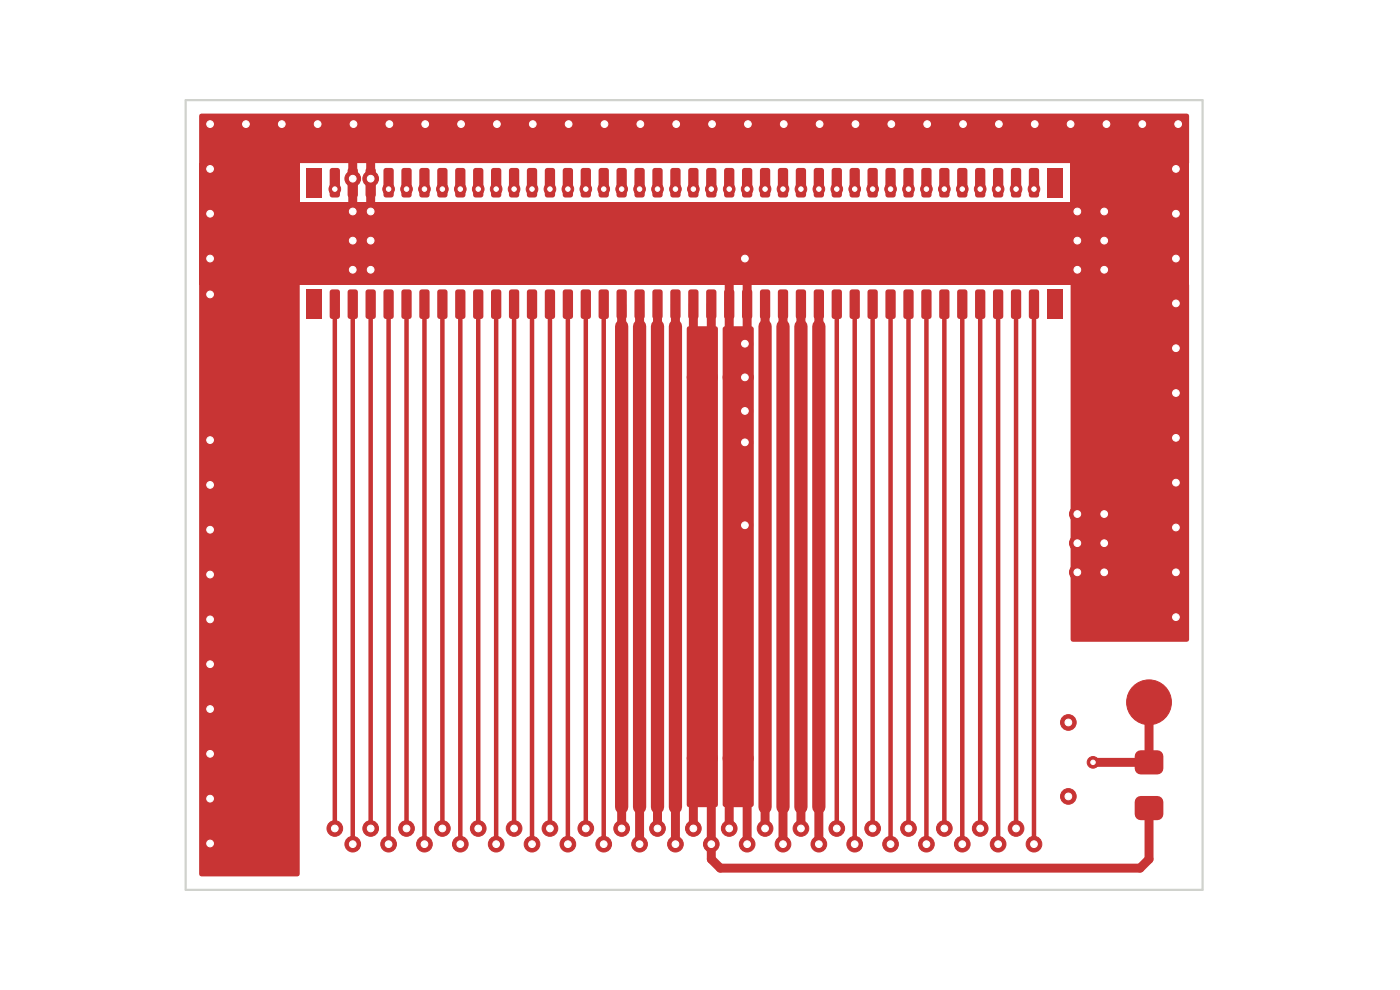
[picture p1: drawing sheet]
<svg xmlns="http://www.w3.org/2000/svg" width="297mm" height="210mm" viewBox="0 0 297 210" stroke-linecap="round" stroke-linejoin="round" font-family="sans-serif">
<g fill="#c83434">
<path d="M70.1 35.8l.4-.2h1.1a.55 .55 0 0 1 .5 .6v5.2a.55 .55 0 0 1-.5 .5h-1.1a.55 .55 0 0 1-.6-.5v-5.2z"/>
<path d="M70.1 61.6l.4-.2h1.1a.55 .55 0 0 1 .5 .5v5.2a.55 .55 0 0 1-.5 .6h-1.1a.55 .55 0 0 1-.6-.6v-5.2z"/>
<path d="M73.9 35.8l.4-.2h1.1a.55 .55 0 0 1 .5 .6v5.2a.55 .55 0 0 1-.5 .5h-1.1a.55 .55 0 0 1-.6-.5v-5.2z"/>
<path d="M73.9 61.6l.4-.2h1.1a.55 .55 0 0 1 .5 .5v5.2a.55 .55 0 0 1-.5 .6h-1.1a.55 .55 0 0 1-.6-.6v-5.2z"/>
<path d="M77.7 35.8l.4-.2h1.1a.55 .55 0 0 1 .5 .6v5.2a.55 .55 0 0 1-.5 .5h-1.1a.55 .55 0 0 1-.6-.5v-5.2z"/>
<path d="M77.7 61.6l.4-.2h1.1a.55 .55 0 0 1 .5 .5v5.2a.55 .55 0 0 1-.5 .6h-1.1a.55 .55 0 0 1-.6-.6v-5.2z"/>
<path d="M81.5 35.8l.4-.2h1.1a.55 .55 0 0 1 .5 .6v5.2a.55 .55 0 0 1-.5 .5h-1.1a.55 .55 0 0 1-.6-.5v-5.2z"/>
<path d="M81.5 61.6l.4-.2h1.1a.55 .55 0 0 1 .5 .5v5.2a.55 .55 0 0 1-.5 .6h-1.1a.55 .55 0 0 1-.6-.6v-5.2z"/>
<path d="M85.3 35.8l.4-.2h1.1a.55 .55 0 0 1 .5 .6v5.2a.55 .55 0 0 1-.5 .5h-1.1a.55 .55 0 0 1-.6-.5v-5.2z"/>
<path d="M85.3 61.6l.4-.2h1.1a.55 .55 0 0 1 .5 .5v5.2a.55 .55 0 0 1-.5 .6h-1.1a.55 .55 0 0 1-.6-.6v-5.2z"/>
<path d="M89.1 35.8l.4-.2h1.1a.55 .55 0 0 1 .5 .6v5.2a.55 .55 0 0 1-.5 .5h-1.1a.55 .55 0 0 1-.5-.5v-5.2z"/>
<path d="M89.1 61.6l.4-.2h1.1a.55 .55 0 0 1 .5 .5v5.2a.55 .55 0 0 1-.5 .6h-1.1a.55 .55 0 0 1-.5-.6v-5.2z"/>
<path d="M92.9 35.8l.4-.2h1.1a.55 .55 0 0 1 .5 .6v5.2a.55 .55 0 0 1-.5 .5h-1.1a.55 .55 0 0 1-.5-.5v-5.2z"/>
<path d="M92.9 61.6l.4-.2h1.1a.55 .55 0 0 1 .5 .5v5.2a.55 .55 0 0 1-.5 .6h-1.1a.55 .55 0 0 1-.5-.6v-5.2z"/>
<path d="M96.7 35.8l.4-.2h1.1a.55 .55 0 0 1 .5 .6v5.2a.55 .55 0 0 1-.5 .5h-1.1a.55 .55 0 0 1-.5-.5v-5.2z"/>
<path d="M96.7 61.6l.4-.2h1.1a.55 .55 0 0 1 .5 .5v5.2a.55 .55 0 0 1-.5 .6h-1.1a.55 .55 0 0 1-.5-.6v-5.2z"/>
<path d="M100.5 35.8l.4-.2h1.1a.55 .55 0 0 1 .5 .6v5.2a.55 .55 0 0 1-.5 .5h-1.1a.55 .55 0 0 1-.5-.5v-5.2z"/>
<path d="M100.5 61.6l.4-.2h1.1a.55 .55 0 0 1 .5 .5v5.2a.55 .55 0 0 1-.5 .6h-1.1a.55 .55 0 0 1-.5-.6v-5.2z"/>
<path d="M104.3 35.8l.4-.2h1.1a.55 .55 0 0 1 .6 .6v5.2a.55 .55 0 0 1-.6 .5h-1.1a.55 .55 0 0 1-.5-.5v-5.2z"/>
<path d="M104.3 61.6l.4-.2h1.1a.55 .55 0 0 1 .6 .5v5.2a.55 .55 0 0 1-.6 .6h-1.1a.55 .55 0 0 1-.5-.6v-5.2z"/>
<path d="M108.1 35.8l.4-.2h1.1a.55 .55 0 0 1 .6 .6v5.2a.55 .55 0 0 1-.6 .5h-1.1a.55 .55 0 0 1-.5-.5v-5.2z"/>
<path d="M108.1 61.6l.4-.2h1.1a.55 .55 0 0 1 .6 .5v5.2a.55 .55 0 0 1-.6 .6h-1.1a.55 .55 0 0 1-.5-.6v-5.2z"/>
<path d="M111.9 35.8l.4-.2h1.1a.55 .55 0 0 1 .6 .6v5.2a.55 .55 0 0 1-.6 .5h-1.1a.55 .55 0 0 1-.5-.5v-5.2z"/>
<path d="M111.9 61.6l.4-.2h1.1a.55 .55 0 0 1 .6 .5v5.2a.55 .55 0 0 1-.6 .6h-1.1a.55 .55 0 0 1-.5-.6v-5.2z"/>
<path d="M115.7 35.8l.4-.2h1.1a.55 .55 0 0 1 .6 .6v5.2a.55 .55 0 0 1-.6 .5h-1.1a.55 .55 0 0 1-.5-.5v-5.2z"/>
<path d="M115.7 61.6l.4-.2h1.1a.55 .55 0 0 1 .6 .5v5.2a.55 .55 0 0 1-.6 .6h-1.1a.55 .55 0 0 1-.5-.6v-5.2z"/>
<path d="M119.5 35.8l.4-.2h1.1a.55 .55 0 0 1 .6 .6v5.2a.55 .55 0 0 1-.6 .5h-1.1a.55 .55 0 0 1-.5-.5v-5.2z"/>
<path d="M119.5 61.6l.4-.2h1.1a.55 .55 0 0 1 .6 .5v5.2a.55 .55 0 0 1-.6 .6h-1.1a.55 .55 0 0 1-.5-.6v-5.2z"/>
<path d="M123.3 35.8l.4-.2h1.1a.55 .55 0 0 1 .6 .6v5.2a.55 .55 0 0 1-.6 .5h-1.1a.55 .55 0 0 1-.5-.5v-5.2z"/>
<path d="M123.3 61.6l.4-.2h1.1a.55 .55 0 0 1 .6 .5v5.2a.55 .55 0 0 1-.6 .6h-1.1a.55 .55 0 0 1-.5-.6v-5.2z"/>
<path d="M127.1 35.8l.4-.2h1.1a.55 .55 0 0 1 .6 .6v5.2a.55 .55 0 0 1-.6 .5h-1.1a.55 .55 0 0 1-.5-.5v-5.2z"/>
<path d="M127.1 61.6l.4-.2h1.1a.55 .55 0 0 1 .6 .5v5.2a.55 .55 0 0 1-.6 .6h-1.1a.55 .55 0 0 1-.5-.6v-5.2z"/>
<path d="M130.9 35.8l.4-.2h1.1a.55 .55 0 0 1 .6 .6v5.2a.55 .55 0 0 1-.6 .5h-1.1a.55 .55 0 0 1-.5-.5v-5.2z"/>
<path d="M130.9 61.6l.4-.2h1.1a.55 .55 0 0 1 .6 .5v5.2a.55 .55 0 0 1-.6 .6h-1.1a.55 .55 0 0 1-.5-.6v-5.2z"/>
<path d="M134.8 35.8l.3-.2h1.1a.55 .55 0 0 1 .6 .6v5.2a.55 .55 0 0 1-.6 .5h-1.1a.55 .55 0 0 1-.5-.5v-5.2z"/>
<path d="M134.8 61.6l.3-.2h1.1a.55 .55 0 0 1 .6 .5v5.2a.55 .55 0 0 1-.6 .6h-1.1a.55 .55 0 0 1-.5-.6v-5.2z"/>
<path d="M138.6 35.8l.3-.2h1.1a.55 .55 0 0 1 .6 .6v5.2a.55 .55 0 0 1-.6 .5h-1.1a.55 .55 0 0 1-.5-.5v-5.2z"/>
<path d="M138.6 61.6l.3-.2h1.1a.55 .55 0 0 1 .6 .5v5.2a.55 .55 0 0 1-.6 .6h-1.1a.55 .55 0 0 1-.5-.6v-5.2z"/>
<path d="M142.4 35.8l.3-.2h1.1a.55 .55 0 0 1 .6 .6v5.2a.55 .55 0 0 1-.6 .5h-1.1a.55 .55 0 0 1-.5-.5v-5.2z"/>
<path d="M142.4 61.6l.3-.2h1.1a.55 .55 0 0 1 .6 .5v5.2a.55 .55 0 0 1-.6 .6h-1.1a.55 .55 0 0 1-.5-.6v-5.2z"/>
<path d="M146.2 35.8l.3-.2h1.1a.55 .55 0 0 1 .6 .6v5.2a.55 .55 0 0 1-.6 .5h-1.1a.55 .55 0 0 1-.5-.5v-5.2z"/>
<path d="M146.2 61.6l.3-.2h1.1a.55 .55 0 0 1 .6 .5v5.2a.55 .55 0 0 1-.6 .6h-1.1a.55 .55 0 0 1-.5-.6v-5.2z"/>
<path d="M150 35.8l.3-.2h1.1a.55 .55 0 0 1 .6 .6v5.2a.55 .55 0 0 1-.6 .5h-1.1a.55 .55 0 0 1-.5-.5v-5.2z"/>
<path d="M150 61.6l.3-.2h1.1a.55 .55 0 0 1 .6 .5v5.2a.55 .55 0 0 1-.6 .6h-1.1a.55 .55 0 0 1-.5-.6v-5.2z"/>
<path d="M153.8 35.8l.4-.2h1a.55 .55 0 0 1 .6 .6v5.2a.55 .55 0 0 1-.6 .5h-1a.55 .55 0 0 1-.6-.5v-5.2z"/>
<path d="M153.8 61.6l.4-.2h1a.55 .55 0 0 1 .6 .5v5.2a.55 .55 0 0 1-.6 .6h-1a.55 .55 0 0 1-.6-.6v-5.2z"/>
<path d="M157.6 35.8l.4-.2h1a.55 .55 0 0 1 .6 .6v5.2a.55 .55 0 0 1-.6 .5h-1a.55 .55 0 0 1-.6-.5v-5.2z"/>
<path d="M157.6 61.6l.4-.2h1a.55 .55 0 0 1 .6 .5v5.2a.55 .55 0 0 1-.6 .6h-1a.55 .55 0 0 1-.6-.6v-5.2z"/>
<path d="M161.4 35.8l.4-.2h1.1a.55 .55 0 0 1 .5 .6v5.2a.55 .55 0 0 1-.5 .5h-1.1a.55 .55 0 0 1-.6-.5v-5.2z"/>
<path d="M161.4 61.6l.4-.2h1.1a.55 .55 0 0 1 .5 .5v5.2a.55 .55 0 0 1-.5 .6h-1.1a.55 .55 0 0 1-.6-.6v-5.2z"/>
<path d="M165.2 35.8l.4-.2h1.1a.55 .55 0 0 1 .5 .6v5.2a.55 .55 0 0 1-.5 .5h-1.1a.55 .55 0 0 1-.6-.5v-5.2z"/>
<path d="M165.2 61.6l.4-.2h1.1a.55 .55 0 0 1 .5 .5v5.2a.55 .55 0 0 1-.5 .6h-1.1a.55 .55 0 0 1-.6-.6v-5.2z"/>
<path d="M169 35.8l.4-.2h1.1a.55 .55 0 0 1 .5 .6v5.2a.55 .55 0 0 1-.5 .5h-1.1a.55 .55 0 0 1-.6-.5v-5.2z"/>
<path d="M169 61.6l.4-.2h1.1a.55 .55 0 0 1 .5 .5v5.2a.55 .55 0 0 1-.5 .6h-1.1a.55 .55 0 0 1-.6-.6v-5.2z"/>
<path d="M172.8 35.8l.4-.2h1.1a.55 .55 0 0 1 .5 .6v5.2a.55 .55 0 0 1-.5 .5h-1.1a.55 .55 0 0 1-.6-.5v-5.2z"/>
<path d="M172.8 61.6l.4-.2h1.1a.55 .55 0 0 1 .5 .5v5.2a.55 .55 0 0 1-.5 .6h-1.1a.55 .55 0 0 1-.6-.6v-5.2z"/>
<path d="M176.6 35.8l.4-.2h1.1a.55 .55 0 0 1 .5 .6v5.2a.55 .55 0 0 1-.5 .5h-1.1a.55 .55 0 0 1-.6-.5v-5.2z"/>
<path d="M176.6 61.6l.4-.2h1.1a.55 .55 0 0 1 .5 .5v5.2a.55 .55 0 0 1-.5 .6h-1.1a.55 .55 0 0 1-.6-.6v-5.2z"/>
<path d="M180.4 35.8l.4-.2h1.1a.55 .55 0 0 1 .5 .6v5.2a.55 .55 0 0 1-.5 .5h-1.1a.55 .55 0 0 1-.6-.5v-5.2z"/>
<path d="M180.4 61.6l.4-.2h1.1a.55 .55 0 0 1 .5 .5v5.2a.55 .55 0 0 1-.5 .6h-1.1a.55 .55 0 0 1-.6-.6v-5.2z"/>
<path d="M184.2 35.8l.4-.2h1.1a.55 .55 0 0 1 .5 .6v5.2a.55 .55 0 0 1-.5 .5h-1.1a.55 .55 0 0 1-.6-.5v-5.2z"/>
<path d="M184.2 61.6l.4-.2h1.1a.55 .55 0 0 1 .5 .5v5.2a.55 .55 0 0 1-.5 .6h-1.1a.55 .55 0 0 1-.6-.6v-5.2z"/>
<path d="M188 35.8l.4-.2h1.1a.55 .55 0 0 1 .5 .6v5.2a.55 .55 0 0 1-.5 .5h-1.1a.55 .55 0 0 1-.6-.5v-5.2z"/>
<path d="M188 61.6l.4-.2h1.1a.55 .55 0 0 1 .5 .5v5.2a.55 .55 0 0 1-.5 .6h-1.1a.55 .55 0 0 1-.6-.6v-5.2z"/>
<path d="M191.8 35.8l.4-.2h1.1a.55 .55 0 0 1 .5 .6v5.2a.55 .55 0 0 1-.5 .5h-1.1a.55 .55 0 0 1-.6-.5v-5.2z"/>
<path d="M191.8 61.6l.4-.2h1.1a.55 .55 0 0 1 .5 .5v5.2a.55 .55 0 0 1-.5 .6h-1.1a.55 .55 0 0 1-.6-.6v-5.2z"/>
<path d="M195.6 35.8l.4-.2h1.1a.55 .55 0 0 1 .5 .6v5.2a.55 .55 0 0 1-.5 .5h-1.1a.55 .55 0 0 1-.6-.5v-5.2z"/>
<path d="M195.6 61.6l.4-.2h1.1a.55 .55 0 0 1 .5 .5v5.2a.55 .55 0 0 1-.5 .6h-1.1a.55 .55 0 0 1-.6-.6v-5.2z"/>
<path d="M199.4 35.8l.4-.2h1.1a.55 .55 0 0 1 .5 .6v5.2a.55 .55 0 0 1-.5 .5h-1.1a.55 .55 0 0 1-.6-.5v-5.2z"/>
<path d="M199.4 61.6l.4-.2h1.1a.55 .55 0 0 1 .5 .5v5.2a.55 .55 0 0 1-.5 .6h-1.1a.55 .55 0 0 1-.6-.6v-5.2z"/>
<path d="M203.2 35.8l.4-.2h1.1a.55 .55 0 0 1 .5 .6v5.2a.55 .55 0 0 1-.5 .5h-1.1a.55 .55 0 0 1-.6-.5v-5.2z"/>
<path d="M203.2 61.6l.4-.2h1.1a.55 .55 0 0 1 .5 .5v5.2a.55 .55 0 0 1-.5 .6h-1.1a.55 .55 0 0 1-.6-.6v-5.2z"/>
<path d="M207 35.8l.4-.2h1.1a.55 .55 0 0 1 .5 .6v5.2a.55 .55 0 0 1-.5 .5h-1.1a.55 .55 0 0 1-.5-.5v-5.2z"/>
<path d="M207 61.6l.4-.2h1.1a.55 .55 0 0 1 .5 .5v5.2a.55 .55 0 0 1-.5 .6h-1.1a.55 .55 0 0 1-.5-.6v-5.2z"/>
<path d="M210.8 35.8l.4-.2h1.1a.55 .55 0 0 1 .5 .6v5.2a.55 .55 0 0 1-.5 .5h-1.1a.55 .55 0 0 1-.5-.5v-5.2z"/>
<path d="M210.8 61.6l.4-.2h1.1a.55 .55 0 0 1 .5 .5v5.2a.55 .55 0 0 1-.5 .6h-1.1a.55 .55 0 0 1-.5-.6v-5.2z"/>
<path d="M214.6 35.8l.4-.2h1.1a.55 .55 0 0 1 .5 .6v5.2a.55 .55 0 0 1-.5 .5h-1.1a.55 .55 0 0 1-.5-.5v-5.2z"/>
<path d="M214.6 61.6l.4-.2h1.1a.55 .55 0 0 1 .5 .5v5.2a.55 .55 0 0 1-.5 .6h-1.1a.55 .55 0 0 1-.5-.6v-5.2z"/>
<path d="M218.4 35.8l.4-.2h1.1a.55 .55 0 0 1 .5 .6v5.2a.55 .55 0 0 1-.5 .5h-1.1a.55 .55 0 0 1-.5-.5v-5.2z"/>
<path d="M218.4 61.6l.4-.2h1.1a.55 .55 0 0 1 .5 .5v5.2a.55 .55 0 0 1-.5 .6h-1.1a.55 .55 0 0 1-.5-.6v-5.2z"/>
<path d="M64.8 35.6h3.4v6.3h-3.4z"/>
<path d="M64.8 61.4h3.4v6.3h-3.4z"/>
<path d="M222.2 35.6h3.3v6.3h-3.3z"/>
<path d="M222.2 61.4h3.3v6.3h-3.3z"/>
<path d="M241.1 159.5l.9-.3h3.5a1.28 1.28 0 0 1 1.3 1.2v2.6a1.28 1.28 0 0 1-1.3 1.3h-3.5a1.28 1.28 0 0 1-1.3-1.3v-2.6z"/>
<path d="M241.1 169.2l.9-.4h3.5a1.28 1.28 0 0 1 1.3 1.3v2.6a1.28 1.28 0 0 1-1.3 1.3h-3.5a1.28 1.28 0 0 1-1.3-1.3v-2.6z"/>
</g>
<g fill="#c83434" stroke="#c83434" stroke-width=".21">
<circle cx="243.8" cy="149" r="4.8"/>
<circle cx="150.9" cy="179.1" r="1.66"/>
<circle cx="147.1" cy="175.7" r="1.66"/>
<circle cx="154.7" cy="40.1" r="1.24"/>
<circle cx="219.4" cy="40.1" r="1.24"/>
<circle cx="215.6" cy="40.1" r="1.24"/>
<circle cx="211.7" cy="40.1" r="1.24"/>
<circle cx="207.9" cy="40.1" r="1.24"/>
<circle cx="150.9" cy="40.1" r="1.24"/>
<circle cx="147.1" cy="40.1" r="1.24"/>
<circle cx="143.3" cy="40.1" r="1.24"/>
<circle cx="139.5" cy="40.1" r="1.24"/>
<circle cx="135.7" cy="40.1" r="1.24"/>
<circle cx="158.5" cy="40.1" r="1.24"/>
<circle cx="105.3" cy="40.1" r="1.24"/>
<circle cx="131.9" cy="40.1" r="1.24"/>
<circle cx="128.1" cy="40.1" r="1.24"/>
<circle cx="124.3" cy="40.1" r="1.24"/>
<circle cx="120.5" cy="40.1" r="1.24"/>
<circle cx="101.5" cy="40.1" r="1.24"/>
<circle cx="97.7" cy="40.1" r="1.24"/>
<circle cx="93.8" cy="40.1" r="1.24"/>
<circle cx="90" cy="40.1" r="1.24"/>
<circle cx="86.2" cy="40.1" r="1.24"/>
<circle cx="109.1" cy="40.1" r="1.24"/>
<circle cx="204.1" cy="179.1" r="1.66"/>
<circle cx="200.3" cy="175.7" r="1.66"/>
<circle cx="185.1" cy="175.7" r="1.66"/>
<circle cx="219.4" cy="179.1" r="1.66"/>
<circle cx="215.6" cy="175.7" r="1.66"/>
<circle cx="211.7" cy="179.1" r="1.66"/>
<circle cx="207.9" cy="175.7" r="1.66"/>
<circle cx="181.3" cy="179.1" r="1.66"/>
<circle cx="177.5" cy="175.7" r="1.66"/>
<circle cx="128.1" cy="179.1" r="1.66"/>
<circle cx="124.3" cy="175.7" r="1.66"/>
<circle cx="120.5" cy="179.1" r="1.66"/>
<circle cx="196.5" cy="179.1" r="1.66"/>
<circle cx="192.7" cy="175.7" r="1.66"/>
<circle cx="188.9" cy="179.1" r="1.66"/>
<circle cx="90" cy="179.1" r="1.66"/>
<circle cx="116.7" cy="175.7" r="1.66"/>
<circle cx="112.9" cy="179.1" r="1.66"/>
<circle cx="109.1" cy="175.7" r="1.66"/>
<circle cx="105.3" cy="179.1" r="1.66"/>
<circle cx="86.2" cy="175.7" r="1.66"/>
<circle cx="82.4" cy="179.1" r="1.66"/>
<circle cx="78.6" cy="175.7" r="1.66"/>
<circle cx="74.8" cy="179.1" r="1.66"/>
<circle cx="71" cy="175.7" r="1.66"/>
<circle cx="101.5" cy="175.7" r="1.66"/>
<circle cx="97.7" cy="179.1" r="1.66"/>
<circle cx="93.8" cy="175.7" r="1.66"/>
<circle cx="231.9" cy="161.7" r="1.24"/>
<circle cx="200.3" cy="40.1" r="1.24"/>
<circle cx="131.9" cy="175.7" r="1.66"/>
<circle cx="143.3" cy="179.1" r="1.66"/>
<circle cx="166.1" cy="179.1" r="1.66"/>
<circle cx="135.7" cy="179.1" r="1.66"/>
<circle cx="173.7" cy="179.1" r="1.66"/>
<circle cx="71" cy="40.1" r="1.24"/>
<circle cx="139.5" cy="175.7" r="1.66"/>
<circle cx="162.3" cy="175.7" r="1.66"/>
<circle cx="169.9" cy="175.7" r="1.66"/>
<circle cx="82.4" cy="40.1" r="1.24"/>
<circle cx="188.9" cy="40.1" r="1.24"/>
<circle cx="185.1" cy="40.1" r="1.24"/>
<circle cx="204.1" cy="40.1" r="1.24"/>
<circle cx="192.7" cy="40.1" r="1.24"/>
<circle cx="196.5" cy="40.1" r="1.24"/>
<circle cx="162.3" cy="40.1" r="1.24"/>
<circle cx="181.3" cy="40.1" r="1.24"/>
<circle cx="177.5" cy="40.1" r="1.24"/>
<circle cx="116.7" cy="40.1" r="1.24"/>
<circle cx="112.9" cy="40.1" r="1.24"/>
<circle cx="169.9" cy="40.1" r="1.24"/>
<circle cx="166.1" cy="40.1" r="1.24"/>
<circle cx="173.7" cy="40.1" r="1.24"/>
<circle cx="226.6" cy="153.3" r="1.66"/>
<circle cx="234.7" cy="26.3" r="1.66"/>
<circle cx="135.8" cy="26.3" r="1.66"/>
<circle cx="82.6" cy="26.3" r="1.66"/>
<circle cx="158" cy="80" r="1.66"/>
<circle cx="120.6" cy="26.3" r="1.66"/>
<circle cx="44.6" cy="140.9" r="1.66"/>
<circle cx="44.6" cy="178.9" r="1.66"/>
<circle cx="173.9" cy="26.3" r="1.66"/>
<circle cx="78.6" cy="57.2" r="1.66"/>
<circle cx="249.5" cy="35.8" r="1.66"/>
<circle cx="166.3" cy="26.3" r="1.66"/>
<circle cx="44.6" cy="35.8" r="1.66"/>
<circle cx="78.6" cy="44.9" r="1.66"/>
<circle cx="249.5" cy="64.4" r="1.66"/>
<circle cx="44.6" cy="150.4" r="1.66"/>
<circle cx="158.7" cy="26.3" r="1.66"/>
<circle cx="44.6" cy="131.4" r="1.66"/>
<circle cx="234.3" cy="51" r="1.66"/>
<circle cx="74.8" cy="57.2" r="1.66"/>
<circle cx="249.5" cy="54.8" r="1.66"/>
<circle cx="44.6" cy="45.3" r="1.66"/>
<circle cx="105.4" cy="26.3" r="1.66"/>
<circle cx="211.9" cy="26.3" r="1.66"/>
<circle cx="234.3" cy="109" r="1.66"/>
<circle cx="204.3" cy="26.3" r="1.66"/>
<circle cx="181.5" cy="26.3" r="1.66"/>
<circle cx="189.1" cy="26.3" r="1.66"/>
<circle cx="226.6" cy="168.9" r="1.66"/>
<circle cx="151.1" cy="26.3" r="1.66"/>
<circle cx="52.2" cy="26.3" r="1.66"/>
<circle cx="158" cy="87.2" r="1.66"/>
<circle cx="44.6" cy="121.9" r="1.66"/>
<circle cx="158" cy="111.4" r="1.66"/>
<circle cx="44.6" cy="102.9" r="1.66"/>
<circle cx="128.2" cy="26.3" r="1.66"/>
<circle cx="228.5" cy="57.2" r="1.66"/>
<circle cx="228.5" cy="109" r="1.66"/>
<circle cx="249.5" cy="130.9" r="1.66"/>
<circle cx="234.3" cy="57.2" r="1.66"/>
<circle cx="249.9" cy="26.3" r="1.66"/>
<circle cx="44.6" cy="26.3" r="1.66"/>
<circle cx="158" cy="54.8" r="1.66"/>
<circle cx="44.6" cy="93.4" r="1.66"/>
<circle cx="90.2" cy="26.3" r="1.66"/>
<circle cx="59.8" cy="26.3" r="1.66"/>
<circle cx="249.5" cy="121.4" r="1.66"/>
<circle cx="249.5" cy="111.9" r="1.66"/>
<circle cx="234.3" cy="121.4" r="1.66"/>
<circle cx="44.6" cy="62.5" r="1.66"/>
<circle cx="242.3" cy="26.3" r="1.66"/>
<circle cx="228.5" cy="115.2" r="1.66"/>
<circle cx="143.5" cy="26.3" r="1.66"/>
<circle cx="44.6" cy="54.8" r="1.66"/>
<circle cx="78.6" cy="51" r="1.66"/>
<circle cx="78.6" cy="37.9" r="1.66"/>
<circle cx="44.6" cy="159.9" r="1.66"/>
<circle cx="249.5" cy="92.9" r="1.66"/>
<circle cx="97.8" cy="26.3" r="1.66"/>
<circle cx="44.6" cy="112.4" r="1.66"/>
<circle cx="234.3" cy="44.9" r="1.66"/>
<circle cx="227.1" cy="26.3" r="1.66"/>
<circle cx="74.8" cy="37.9" r="1.66"/>
<circle cx="228.5" cy="51" r="1.66"/>
<circle cx="154.7" cy="175.7" r="1.66"/>
<circle cx="219.5" cy="26.3" r="1.66"/>
<circle cx="228.5" cy="121.4" r="1.66"/>
<circle cx="249.5" cy="83.4" r="1.66"/>
<circle cx="158" cy="93.8" r="1.66"/>
<circle cx="75" cy="26.3" r="1.66"/>
<circle cx="249.5" cy="45.3" r="1.66"/>
<circle cx="158" cy="72.9" r="1.66"/>
<circle cx="158.5" cy="179.1" r="1.66"/>
<circle cx="74.8" cy="51" r="1.66"/>
<circle cx="196.7" cy="26.3" r="1.66"/>
<circle cx="249.5" cy="73.9" r="1.66"/>
<circle cx="113" cy="26.3" r="1.66"/>
<circle cx="44.6" cy="169.4" r="1.66"/>
<circle cx="234.3" cy="115.2" r="1.66"/>
<circle cx="228.5" cy="44.9" r="1.66"/>
<circle cx="67.4" cy="26.3" r="1.66"/>
<circle cx="249.5" cy="102.4" r="1.66"/>
<circle cx="74.8" cy="44.9" r="1.66"/>
</g>
<g fill="none" stroke="#c83434" stroke-width="1.9">
<path d="M74.8 32.5v13.3M78.6 32.5v13.3M154.7 54.8v120.9M158.5 54.8v124.3M131.9 64.5v4.7M135.7 64.5v4.7M139.5 64.5v4.7M143.3 64.5v4.7M147.1 64.5v111.2M150.9 64.5v117.8l1.9 1.9h89.1l1.9-1.9v-10.9M162.3 64.5v4.7M166.1 64.5v4.7"/>
<path d="M169.9 64.5v4.7M173.7 64.5v4.7M243.8 149v12.7h-11.9M131.9 171.2v4.5M135.7 171.2v7.9M139.5 171.2v4.5M143.3 171.2v7.9M162.3 171.2v4.5M166.1 171.2v7.9M169.9 171.2v4.5M173.7 171.2v7.9"/>
</g>
<path d="M147.1 80h3.8M154.7 80h3.8M147.1 160.9h3.8M154.7 160.9h3.8" fill="none" stroke="#c83434" stroke-width="2.9"/>
<g fill="none" stroke="#c83434" stroke-width=".95">
<path d="M71 64.5v111.2M74.8 64.5v114.6M78.6 64.5v111.2M82.4 64.5v114.6M86.2 64.5v111.2M90 64.5v114.6M93.8 64.5v111.2M97.7 64.5v114.6M101.5 64.5v111.2M105.3 64.5v114.6M109.1 64.5v111.2M112.9 64.5v114.6"/>
<path d="M116.7 64.5v111.2M120.5 64.5v114.6M124.3 64.5v111.2M128.1 64.5v114.6M177.5 64.5v111.2M181.3 64.5v114.6M185.1 64.5v111.2M188.9 64.5v114.6M192.7 64.5v111.2M196.5 64.5v114.6M200.3 64.5v111.2M204.1 64.5v114.6"/>
<path d="M207.9 64.5v111.2M211.7 64.5v114.6M215.6 64.5v111.2M219.4 64.5v114.6"/>
</g>
<path d="M131.9 69.2v102M135.7 69.2v102M139.5 69.2v102M143.3 69.2v102M162.3 69.2v102M166.1 69.2v102M169.9 69.2v102M173.7 69.2v102" fill="none" stroke="#c83434" stroke-width="2.8"/>
<g fill="#c83434">
<path d="M153.4 69.5l.5-.3h5.5l.2 .1 .3 .5v100.9l-.3 .5h-.2h-5.5h-.3l-.3-.5z"/>
<path d="M42.2 42.9h210.1v17.5h-210.1z"/>
<path d="M42.4 24.2l.3-.1h209.1l.3 .1 .2 .4v10h-210.1v-10z"/>
<path d="M145.8 69.3l.4-.1h5.6l.4 .1 .1 .4v101.1l-.1 .3-.4 .1h-5.6l-.4-.1-.1-.3v-101.1z"/>
<path d="M227.1 60.4h25.2v75.3l-.2 .3-.3 .1h-24.2l-.3-.1-.2-.3z"/>
<path d="M227.1 34.6h25.2v8.3h-25.2z"/>
<path d="M42.2 60.4h21.4v125l-.2 .4-.3 .1h-20.4l-.3-.1-.2-.4z"/>
<path d="M42.2 34.6h21.4v8.3h-21.4z"/>
</g>
<path d="M39.4 21.2h215.7v167.6h-215.7z" fill="none" stroke="#d0d2cd" stroke-width=".48"/>
<g fill="#fff" stroke="#fff" stroke-width=".21">
<circle cx="150.9" cy="179.1" r=".71"/>
<circle cx="147.1" cy="175.7" r=".71"/>
<circle cx="154.7" cy="40.1" r=".48"/>
<circle cx="219.4" cy="40.1" r=".48"/>
<circle cx="215.6" cy="40.1" r=".48"/>
<circle cx="211.7" cy="40.1" r=".48"/>
<circle cx="207.9" cy="40.1" r=".48"/>
<circle cx="150.9" cy="40.1" r=".48"/>
<circle cx="147.1" cy="40.1" r=".48"/>
<circle cx="143.3" cy="40.1" r=".48"/>
<circle cx="139.5" cy="40.1" r=".48"/>
<circle cx="135.7" cy="40.1" r=".48"/>
<circle cx="158.5" cy="40.1" r=".48"/>
<circle cx="105.3" cy="40.1" r=".48"/>
<circle cx="131.9" cy="40.1" r=".48"/>
<circle cx="128.1" cy="40.1" r=".48"/>
<circle cx="124.3" cy="40.1" r=".48"/>
<circle cx="120.5" cy="40.1" r=".48"/>
<circle cx="101.5" cy="40.1" r=".48"/>
<circle cx="97.7" cy="40.1" r=".48"/>
<circle cx="93.8" cy="40.1" r=".48"/>
<circle cx="90" cy="40.1" r=".48"/>
<circle cx="86.2" cy="40.1" r=".48"/>
<circle cx="109.1" cy="40.1" r=".48"/>
<circle cx="204.1" cy="179.1" r=".71"/>
<circle cx="200.3" cy="175.7" r=".71"/>
<circle cx="185.1" cy="175.7" r=".71"/>
<circle cx="219.4" cy="179.1" r=".71"/>
<circle cx="215.6" cy="175.7" r=".71"/>
<circle cx="211.7" cy="179.1" r=".71"/>
<circle cx="207.9" cy="175.7" r=".71"/>
<circle cx="181.3" cy="179.1" r=".71"/>
<circle cx="177.5" cy="175.7" r=".71"/>
<circle cx="128.1" cy="179.1" r=".71"/>
<circle cx="124.3" cy="175.7" r=".71"/>
<circle cx="120.5" cy="179.1" r=".71"/>
<circle cx="196.5" cy="179.1" r=".71"/>
<circle cx="192.7" cy="175.7" r=".71"/>
<circle cx="188.9" cy="179.1" r=".71"/>
<circle cx="90" cy="179.1" r=".71"/>
<circle cx="116.7" cy="175.7" r=".71"/>
<circle cx="112.9" cy="179.1" r=".71"/>
<circle cx="109.1" cy="175.7" r=".71"/>
<circle cx="105.3" cy="179.1" r=".71"/>
<circle cx="86.2" cy="175.7" r=".71"/>
<circle cx="82.4" cy="179.1" r=".71"/>
<circle cx="78.6" cy="175.7" r=".71"/>
<circle cx="74.8" cy="179.1" r=".71"/>
<circle cx="71" cy="175.7" r=".71"/>
<circle cx="101.5" cy="175.7" r=".71"/>
<circle cx="97.7" cy="179.1" r=".71"/>
<circle cx="93.8" cy="175.7" r=".71"/>
<circle cx="231.9" cy="161.7" r=".48"/>
<circle cx="200.3" cy="40.1" r=".48"/>
<circle cx="131.9" cy="175.7" r=".71"/>
<circle cx="143.3" cy="179.1" r=".71"/>
<circle cx="166.1" cy="179.1" r=".71"/>
<circle cx="135.7" cy="179.1" r=".71"/>
<circle cx="173.7" cy="179.1" r=".71"/>
<circle cx="71" cy="40.1" r=".48"/>
<circle cx="139.5" cy="175.7" r=".71"/>
<circle cx="162.3" cy="175.7" r=".71"/>
<circle cx="169.9" cy="175.7" r=".71"/>
<circle cx="82.4" cy="40.1" r=".48"/>
<circle cx="188.9" cy="40.1" r=".48"/>
<circle cx="185.1" cy="40.1" r=".48"/>
<circle cx="204.1" cy="40.1" r=".48"/>
<circle cx="192.7" cy="40.1" r=".48"/>
<circle cx="196.5" cy="40.1" r=".48"/>
<circle cx="162.3" cy="40.1" r=".48"/>
<circle cx="181.3" cy="40.1" r=".48"/>
<circle cx="177.5" cy="40.1" r=".48"/>
<circle cx="116.7" cy="40.1" r=".48"/>
<circle cx="112.9" cy="40.1" r=".48"/>
<circle cx="169.9" cy="40.1" r=".48"/>
<circle cx="166.1" cy="40.1" r=".48"/>
<circle cx="173.7" cy="40.1" r=".48"/>
<circle cx="226.6" cy="153.3" r=".71"/>
<circle cx="234.7" cy="26.3" r=".71"/>
<circle cx="135.8" cy="26.3" r=".71"/>
<circle cx="82.6" cy="26.3" r=".71"/>
<circle cx="158" cy="80" r=".71"/>
<circle cx="120.6" cy="26.3" r=".71"/>
<circle cx="44.6" cy="140.9" r=".71"/>
<circle cx="44.6" cy="178.9" r=".71"/>
<circle cx="173.9" cy="26.3" r=".71"/>
<circle cx="78.6" cy="57.2" r=".71"/>
<circle cx="249.5" cy="35.8" r=".71"/>
<circle cx="166.3" cy="26.3" r=".71"/>
<circle cx="44.6" cy="35.8" r=".71"/>
<circle cx="78.6" cy="44.9" r=".71"/>
<circle cx="249.5" cy="64.4" r=".71"/>
<circle cx="44.6" cy="150.4" r=".71"/>
<circle cx="158.7" cy="26.3" r=".71"/>
<circle cx="44.6" cy="131.4" r=".71"/>
<circle cx="234.3" cy="51" r=".71"/>
<circle cx="74.8" cy="57.2" r=".71"/>
<circle cx="249.5" cy="54.8" r=".71"/>
<circle cx="44.6" cy="45.3" r=".71"/>
<circle cx="105.4" cy="26.3" r=".71"/>
<circle cx="211.9" cy="26.3" r=".71"/>
<circle cx="234.3" cy="109" r=".71"/>
<circle cx="204.3" cy="26.3" r=".71"/>
<circle cx="181.5" cy="26.3" r=".71"/>
<circle cx="189.1" cy="26.3" r=".71"/>
<circle cx="226.6" cy="168.9" r=".71"/>
<circle cx="151.1" cy="26.3" r=".71"/>
<circle cx="52.2" cy="26.3" r=".71"/>
<circle cx="158" cy="87.2" r=".71"/>
<circle cx="44.6" cy="121.9" r=".71"/>
<circle cx="158" cy="111.4" r=".71"/>
<circle cx="44.6" cy="102.9" r=".71"/>
<circle cx="128.2" cy="26.3" r=".71"/>
<circle cx="228.5" cy="57.2" r=".71"/>
<circle cx="228.5" cy="109" r=".71"/>
<circle cx="249.5" cy="130.9" r=".71"/>
<circle cx="234.3" cy="57.2" r=".71"/>
<circle cx="249.9" cy="26.3" r=".71"/>
<circle cx="44.6" cy="26.3" r=".71"/>
<circle cx="158" cy="54.8" r=".71"/>
<circle cx="44.6" cy="93.4" r=".71"/>
<circle cx="90.2" cy="26.3" r=".71"/>
<circle cx="59.8" cy="26.3" r=".71"/>
<circle cx="249.5" cy="121.4" r=".71"/>
<circle cx="249.5" cy="111.9" r=".71"/>
<circle cx="234.3" cy="121.4" r=".71"/>
<circle cx="44.6" cy="62.5" r=".71"/>
<circle cx="242.3" cy="26.3" r=".71"/>
<circle cx="228.5" cy="115.2" r=".71"/>
<circle cx="143.5" cy="26.3" r=".71"/>
<circle cx="44.6" cy="54.8" r=".71"/>
<circle cx="78.6" cy="51" r=".71"/>
<circle cx="78.6" cy="37.9" r=".71"/>
<circle cx="44.6" cy="159.9" r=".71"/>
<circle cx="249.5" cy="92.9" r=".71"/>
<circle cx="97.8" cy="26.3" r=".71"/>
<circle cx="44.6" cy="112.4" r=".71"/>
<circle cx="234.3" cy="44.9" r=".71"/>
<circle cx="227.1" cy="26.3" r=".71"/>
<circle cx="74.8" cy="37.9" r=".71"/>
<circle cx="228.5" cy="51" r=".71"/>
<circle cx="154.7" cy="175.7" r=".71"/>
<circle cx="219.5" cy="26.3" r=".71"/>
<circle cx="228.5" cy="121.4" r=".71"/>
<circle cx="249.5" cy="83.4" r=".71"/>
<circle cx="158" cy="93.8" r=".71"/>
<circle cx="75" cy="26.3" r=".71"/>
<circle cx="249.5" cy="45.3" r=".71"/>
<circle cx="158" cy="72.9" r=".71"/>
<circle cx="158.5" cy="179.1" r=".71"/>
<circle cx="74.8" cy="51" r=".71"/>
<circle cx="196.7" cy="26.3" r=".71"/>
<circle cx="249.5" cy="73.9" r=".71"/>
<circle cx="113" cy="26.3" r=".71"/>
<circle cx="44.6" cy="169.4" r=".71"/>
<circle cx="234.3" cy="115.2" r=".71"/>
<circle cx="228.5" cy="44.9" r=".71"/>
<circle cx="67.4" cy="26.3" r=".71"/>
<circle cx="249.5" cy="102.4" r=".71"/>
<circle cx="74.8" cy="44.9" r=".71"/>
</g>
</svg>
